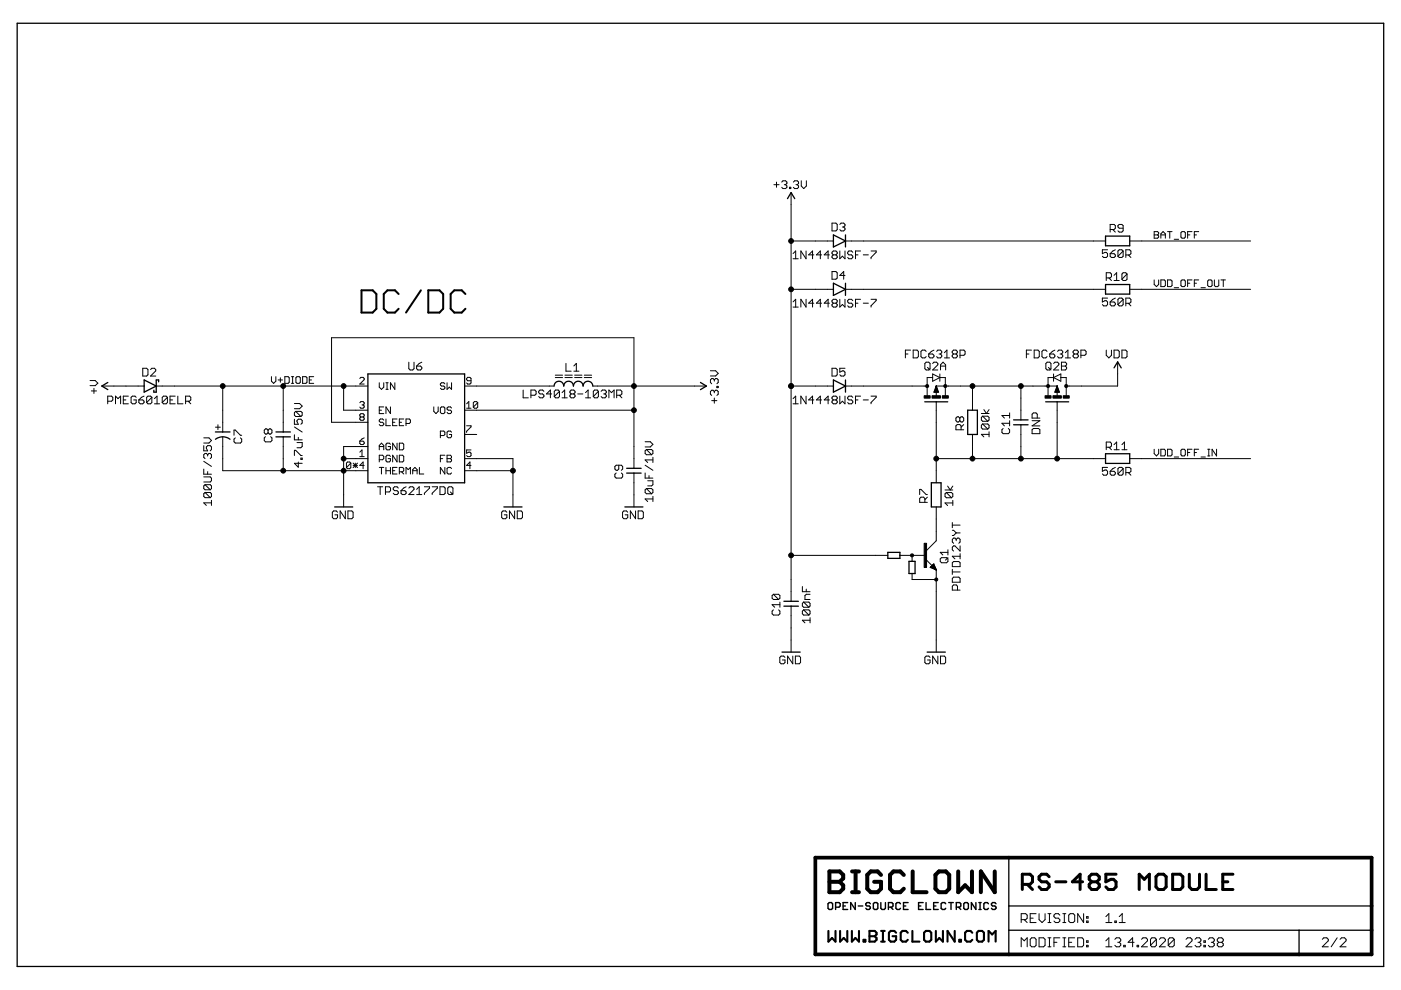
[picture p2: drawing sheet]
<svg xmlns="http://www.w3.org/2000/svg" width="297mm" height="210mm" viewBox="0 0 297 210" stroke-linecap="round" stroke-linejoin="round" font-family="sans-serif">
<g fill="#000" stroke="#000" stroke-width=".21">
<path d="M193.1 117.5h.5v.5h-.5z" fill-rule="evenodd"/>
<path d="M198.2 122.7l.3-.2a.34 .34 0 0 1 .3 .4 .34 .34 0 0 1-.3 .3l-.3-.3 .3-.1v.2l-.3-.1z" fill-rule="evenodd"/>
<circle cx="167.7" cy="51.1" r=".51"/>
<circle cx="167.7" cy="61.3" r=".51"/>
<circle cx="47.2" cy="81.9" r=".51"/>
<circle cx="60" cy="99.8" r=".51"/>
<circle cx="60" cy="81.9" r=".51"/>
<circle cx="72.9" cy="99.8" r=".51"/>
<circle cx="72.9" cy="97.2" r=".51"/>
<circle cx="72.9" cy="81.9" r=".51"/>
<circle cx="108.8" cy="99.8" r=".51"/>
<circle cx="134.4" cy="81.9" r=".51"/>
<circle cx="134.4" cy="87" r=".51"/>
<circle cx="167.7" cy="81.9" r=".51"/>
<circle cx="196.6" cy="81.8" r=".33"/>
<circle cx="198.5" cy="97.2" r=".51"/>
<circle cx="200.4" cy="81.8" r=".33"/>
<circle cx="206.2" cy="97.2" r=".51"/>
<circle cx="206.2" cy="81.9" r=".51"/>
<circle cx="216.5" cy="81.9" r=".51"/>
<circle cx="216.5" cy="97.2" r=".51"/>
<circle cx="222.2" cy="81.8" r=".33"/>
<circle cx="224.1" cy="97.2" r=".51"/>
<circle cx="226.1" cy="81.8" r=".33"/>
<circle cx="167.7" cy="117.8" r=".51"/>
</g>
<g fill="none" stroke="#000" stroke-width=".21">
<path d="M164.1 39.2h1.1M164.6 38.6v1.1M165.7 38.6l.3-.3h.6l.2 .3v.3l-.2 .3M166.3 39.2h.3M166.6 39.2l.2 .2v.3l-.2 .3h-.6l-.3-.3M167.4 39.7h.3v.3h-.3zM168.2 38.6l.3-.3h.5l.3 .3v.3l-.3 .3M168.8 39.2h.2M169 39.2l.3 .2v.3l-.3 .3h-.5l-.3-.3M169.9 38.3v1.1l.5 .6 .6-.6v-1.1M167.7 51.1h9M167.7 40.8v86.7"/>
<path d="M168.1 53.8l.6-.6v1.7M168.1 54.9h1.1M170.9 53.2v1.7l-1.1-1.7v1.7M172.6 54h-1.2l.9-.8v1.7M174.2 54h-1.1l.8-.8v1.7M175.9 54h-1.1l.8-.8v1.7M176.4 47.3h.8l.3 .3v1.1l-.3 .3h-.8zM176.4 57.6h.8l.3 .2v1.1l-.3 .3h-.8zM176.7 54l-.3-.2v-.3l.3-.3h.5l.3 .3v.3l-.3 .2M176.7 54l-.3 .3v.3l.3 .3h.5l.3-.3v-.3l-.3-.3M176.7 54h.5M178.1 47.6l.2-.3h.6l.3 .3v.3l-.3 .2"/>
<path d="M178.1 53.2v1.7l.5-.6 .6 .6v-1.7M178.6 48.1h.3M178.9 48.1l.3 .3v.3l-.3 .3h-.6l-.2-.3M179.2 58.4h-1.1l.8-.8v1.6M179.3 51.1h55.1M180.8 53.5l-.3-.3h-.5l-.3 .3v.3l.3 .2h.5l.3 .3v.3l-.3 .3h-.5l-.3-.3M181.4 54h.5M182.5 53.2h-1.1v1.7M183 54h1.1M184.7 53.2h1.1v.3l-1.1 1.1v.3M234.5 58.9h.9l.2-.2v-.6l-.2-.3h-.9v1.7M234.8 53h-1.1v.8l.6-.3h.2l.3 .3v.5l-.3 .3h-.5l-.3-.3"/>
<path d="M235.1 58.9l.5 .6M235.4 48.7h.8l.3-.3v-.6l-.3-.2h-.8v1.6M235.4 53.8h.8l.3 .3v.2l-.3 .3h-.6l-.2-.3zM235.9 48.7l.6 .5M236.2 58.4l.5-.6v1.7M236.2 59.5h1.1M236.5 53l-.6 .2-.5 .6M238.1 53.2l-1.1 1.1M238.1 48.4h-.8l-.3-.3v-.3l.3-.2h.5l.3 .2v1.1l-.3 .3h-.5l-.3-.3M238.1 53.2v1.1l-.3 .3h-.5l-.3-.3M238.1 53.2l-.3-.2h-.5l-.3 .2v1.1M238.7 54.1h.8l.3-.3v-.6l-.3-.2h-.8v1.6"/>
<path d="M239 58.1l-.3-.3h-.6l-.2 .3v1.1M239 58.1v1.1l-.3 .3h-.6l-.2-.3M239 58.1l-1.1 1.1M239.2 54.1l.6 .5M239.5 51.1h25.7M244.7 49.1h.7l.3 .2-.3 .5 .3 .5-.3 .2h-.7zM244.7 59.4v.9l.5 .5 .5-.5v-.9M244.7 49.8h.7M246.1 50.5v-.9l.5-.5 .5 .5v.9M246.1 59.4h.7l.3 .2v.9l-.3 .3h-.7zM246.1 49.8h1M247.5 59.4h.7l.3 .2v.9l-.3 .3h-.7z"/>
<path d="M247.5 49.1h1M248 49.1v1.4M249 50.7h.9M250.6 49.1h.5l.2 .2v1l-.2 .2h-.5l-.2-.2v-1zM250.6 59.4h.5l.2 .2v.9l-.2 .3h-.5l-.2-.3v-.9zM251.8 49.8h.5M252.7 49.1h-.9v1.4M252.7 59.4h-.9v1.4M253.2 49.8h.5M254.1 49.1h-.9v1.4M254.1 59.4h-.9v1.4M256.1 59.6l.2-.2h.5l.2 .2v.9l-.2 .3h-.5l-.2-.3z"/>
<path d="M257.5 59.4v1.1l.2 .3h.5l.2-.3v-1.1M258.9 59.4h.9M259.4 59.4v1.4M30.3 78.1h.8l.3 .3v1.1l-.3 .2h-.8zM31.9 78.4l.3-.3h.5l.3 .3v.2l-1.1 1.1h1.1M57.6 79.9v.9l.4 .5 .5-.5v-.9M60.4 79.9h.7l.2 .2v.9l-.2 .3h-.7zM61.8 79.9h.5M62 79.9v1.4M64.2 79.9h.7l.2 .2v.9l-.2 .3h-.7zM66.5 79.9h-.9v1.4h.9M86.7 76.8v1.4l.3 .2h.5l.3-.2v-1.4"/>
<path d="M88.3 77.6h.9l.2 .3v.3l-.2 .2h-.6l-.3-.2zM89.4 76.8l-.5 .3-.6 .5M117.7 79.5h1.6M119.8 79.5h1.5M120 77v1.7h1.1M121.7 78.7h1M121.7 77.6l.5-.6v1.7M121.8 79.5h1.6M123.9 79.5h1.5M150.6 78.6h1.1l.6 .6-.6 .5h-1.1M167.7 61.3h9M168.1 64l.6-.5v1.6"/>
<path d="M168.1 65.1h1.1M170.9 63.5v1.6l-1.1-1.6v1.6M172.6 64.3h-1.2l.9-.8v1.6M174.2 64.3h-1.1l.8-.8v1.6M175.9 64.3h-1.1l.8-.8v1.6M176.4 78.1h.8l.3 .3v1.1l-.3 .2h-.8zM176.7 64.3l-.3-.3v-.3l.3-.2h.5l.3 .2v.3l-.3 .3M176.7 64.3l-.3 .3v.2l.3 .3h.5l.3-.3v-.2l-.3-.3M176.7 64.3h.5M178.1 63.5v1.6l.5-.5 .6 .5v-1.6M179.2 78.1h-1.1v.8l.5-.3h.3l.3 .3v.6l-.3 .2h-.6l-.2-.2M179.3 61.3h55.1"/>
<path d="M180.8 63.7l-.3-.2h-.5l-.3 .2v.3l.3 .3h.5l.3 .3v.2l-.3 .3h-.5l-.3-.3M181.4 64.3h.5M182.5 63.5h-1.1v1.6M183 64.3h1.1M184.7 63.5h1.1v.2l-1.1 1.1v.3M192 75.1h.5M193.1 74.2h-1.1v1.7M193.6 74.2h.8l.3 .3v1.1l-.3 .3h-.8zM196.4 76.8h.5l.3 .3v1.1l-.3 .2h-.5l-.3-.2v-1.1zM196.4 74.5l-.3-.3h-.6l-.2 .3v1.1l.2 .3h.6l.3-.3M196.6 77.9l.6 .5M196.9 75.1h.8l.3 .2v.3l-.3 .3h-.5l-.3-.3z"/>
<path d="M197.7 79.3l1.6 .8-1.6 .7zM197.7 77.1l.3-.3h.6l.2 .3v.2l-1.1 1.1h1.1M198 74.2l-.5 .3-.6 .6M198.6 74.5l.2-.3h.6l.3 .3v.3l-.3 .3M199.1 75.1h.3M199.3 79.3v1.5M199.4 75.1l.3 .2v.3l-.3 .3h-.6l-.2-.3M199.4 78.4v-1.1l.5-.5 .6 .5v1.1M199.4 77.6h1.1M200.2 75.9h1.1M200.2 74.8l.6-.6v1.7M202.2 75.1l-.3-.3v-.3l.3-.3h.5l.3 .3v.3l-.3 .3"/>
<path d="M202.2 75.1h.5M202.2 75.1l-.3 .2v.3l.3 .3h.5l.3-.3v-.3l-.3-.2M203.5 75.3h.9l.2-.2v-.6l-.2-.3h-.9v1.7M217.6 75.1h.5M218.7 74.2h-1.1v1.7M219.3 74.2h.8l.2 .3v1.1l-.2 .3h-.8zM222 74.5l-.3-.3h-.5l-.3 .3v1.1l.3 .3h.5l.3-.3M222 76.8h.6l.2 .3v1.1l-.2 .2h-.6l-.3-.2v-1.1zM222.3 77.9l.5 .5M222.6 75.1h.8l.2 .2v.3l-.2 .3h-.6l-.2-.3zM223.4 79.3v1.5M223.4 77.1l.3-.3h.5l.3 .3v.2l-1.1 1.1h1.1"/>
<path d="M223.6 74.2l-1 .9M224.2 74.5l.3-.3h.5l.3 .3v.3l-.3 .3M224.8 75.1h.2M225 76.8h.9l.2 .3v.2l-.2 .3 .2 .3v.3l-.2 .2h-.9zM225 77.6h.9M225 75.1l.3 .2v.3l-.3 .3h-.5l-.3-.3M225.9 74.8l.5-.6v1.7M225.9 75.9h1.1M227.8 75.1l-.3-.3v-.3l.3-.3h.5l.3 .3v.3l-.3 .3M227.8 75.1h.5M227.8 75.1l-.3 .2v.3l.3 .3h.5l.3-.3v-.3l-.3-.2M229.2 75.3h.8l.3-.2v-.6l-.3-.3h-.8v1.7"/>
<path d="M234.5 74.2v1.1l.6 .6 .5-.6v-1.1M234.8 63.2h-1.1v.8l.6-.2h.2l.3 .2v.6l-.3 .3h-.5l-.3-.3M235.4 64h.8l.3 .3v.3l-.3 .3h-.6l-.2-.3zM236.2 74.2h.8l.3 .3v1.1l-.3 .3h-.8zM236.5 63.2l-.6 .3-.5 .5M237 76.7v5.2h-10.9M237.9 74.2h.8l.3 .3v1.1l-.3 .3h-.8zM238.1 63.5l-.3-.3h-.5l-.3 .3v1.1M238.1 63.5v1.1l-.3 .3h-.5l-.3-.3M238.1 63.5l-1.1 1.1M238.7 64.3h.8l.3-.3v-.5l-.3-.3h-.8v1.7M239.2 64.3l.6 .6"/>
<path d="M239.5 61.3h25.7M249 61h.9M251.8 60h.5M253.2 60h.5M254.6 61h1M19.1 80.7h1.1l.5 .5-.5 .6h-1.1M19.4 82.9h1.1M19.9 82.3v1.1M21.6 81.9h9M22.8 85.1h.8l.3-.3v-.6l-.3-.2h-.8v1.6M24.5 85.6v-1.6l.5 .5 .6-.5v1.6M26.1 84.8h.6"/>
<path d="M27.2 84h-1.1v1.6h1.1M28.9 84.2l-.3-.2h-.5l-.3 .2v1.1l.3 .3h.5l.3-.3v-.5h-.6M29.4 84.8h.9l.2 .3v.2l-.2 .3h-.6l-.3-.3zM30.5 84l-.5 .2-.6 .6M32.2 84.2v1.1l-.3 .3h-.5l-.3-.3M32.2 84.2l-.3-.2h-.5l-.3 .2v1.1M32.2 84.2l-1.1 1.1M32.7 85.6h1.1M32.7 84.5l.6-.5v1.6M33.1 81.9h44.9M35.5 84.2v1.1l-.3 .3h-.5l-.3-.3M35.5 84.2l-.3-.2h-.5l-.3 .2v1.1"/>
<path d="M35.5 84.2l-1.1 1.1M36 84.8h.6M37.1 84h-1.1v1.6h1.1M37.7 84v1.6h1.1M39.3 85.1h.9l.2-.3v-.6l-.2-.2h-.9v1.6M39.9 85.1l.5 .5M43.2 92.8h1.1l.5 .6-.5 .5h-1.1M43.2 94.5v1.1h.8l-.2-.6v-.2l.2-.3h.6l.2 .3v.5l-.2 .3M43.2 99.5v1h1.6M43.2 97.8l1.6 1.1M44 96.4l.3-.3h.3l.2 .3v.6l-.2 .2M44 96.4l-.2-.3h-.3l-.3 .3v.6l.3 .2"/>
<path d="M44 96.4v.3M44 100v.5M45.7 90.6h1M46.2 90.1v1M47.2 92.6v7.2h30.8M47.2 81.9v9.7M49.6 92.3v-1.1h.3l1.1 1.1h.2M49.9 92.8l-.3 .3v.6l.3 .2h1.1l.2-.2v-.6l-.2-.3M56.3 92.6l-.3 .3v.5l.3 .3h1.1l.3-.3v-.5l-.3-.3M56.8 91.2l-.2-.3h-.3l-.3 .3v.6l.3 .2h.3l.2-.2M56.8 91.2l.3-.3h.3l.3 .3v.6l-.3 .2h-.3l-.3-.2M56.8 91.2v.6"/>
<path d="M59 80.6h.9M59.4 80.1v.9M60 81.9v9.7M60 92.6v7.2M61.8 81.3h.5M62.4 88.9v1.1h.8l-.2-.6v-.2l.2-.3h.6l.3 .3v.5l-.3 .3M62.4 92.2v1.1h1.7M62.4 96.6v-1.1h.3l1.1 1.1h.3M62.4 90.5l1.7 1.1M62.4 85.6h1.1l.6 .5-.6 .6h-1.1M62.7 87.2h1.1l.3 .3v.5l-.3 .3M62.7 87.2l-.3 .3v.5l.3 .3h1.1"/>
<path d="M62.7 87.2l1.1 1.1M62.7 80.1l.3-.2h.4l.3 .2v.9l-.3 .3h-.4l-.3-.3zM63 93.8h1.1v.9l-.3 .2h-.8M63.2 98v1.1l-.8-.9h1.7M63.2 92.7v.6M63.8 97.1h.3v.3h-.3zM65.6 80.6h.4M72.9 81.9v5.1h5.1M72.9 97.2h5.1M74.4 98.2l-.3-.2h-.4l-.3 .2v.9M74.4 98.2v.9l-.3 .3h-.4l-.3-.3M74.4 98.2l-1 .9"/>
<path d="M74.9 98.7h.9M74.9 98.2l.9 .9M75.3 98.2v.9M75.8 98.2l-.9 .9M76.3 85.4l.2-.2h.5l.2 .2-.2 .5M76.3 80.2l.2-.2h.5l.2 .2v.3l-.9 .9h.9M76.3 93.5h.7l.2 .3v.2l-.2 .3h-.5l-.2-.3zM76.3 95.9l.5-.5v1.4M76.3 96.8h.9M76.5 88.4l-.2-.2 .2-.5h.5l.2 .2-.2 .5M76.5 88.4l-.2 .2 .2 .5h.5l.2-.2-.2-.5M76.5 88.4h.5"/>
<path d="M76.8 85.9h.2M77 85.9l.2 .2-.2 .5h-.5l-.2-.3M77.2 98.7h-.9l.7-.7v1.4M77.2 92.8l-.9 .7M78 89.5h-7.7v-17.9h64.1v27.7M78 94.7h-5.1v12.8M80.4 87h.5M80.4 94.7h1M80.4 81.2v.9l.5 .4 .5-.4v-.9M80.4 95.4v-1l.5-.4 .5 .4v1M80.4 97.5h.7l.3-.3v-.4l-.3-.3h-.7v1.4M80.4 99.1h1"/>
<path d="M80.9 99.1v1.4M81.4 89.1l-.3-.3h-.5l-.2 .5 .2 .2h.5l.3 .3v.2l-.3 .3h-.5l-.2-.3M81.4 86.3h-1v1.4h1M81.8 99.8h1M81.8 88.8v1.5h1M81.8 99.1v1.4M81.8 82.5h.5M81.8 81.2h.5M82.1 81.2v1.3M82.8 94.2l-.3-.2h-.4l-.3 .2v.9l.3 .3h.4l.3-.3v-.4h-.5M82.8 96.8l-.3-.3h-.4l-.3 .3v.9l.3 .2h.4l.3-.2v-.5h-.5M82.8 86.3v1.4l-1-1.4v1.4"/>
<path d="M82.8 99.1v1.4M83.2 89.5h.5M83.2 99.8h.5M83.7 81.2v1.3l-.9-1.3v1.3M84.2 88.8h-1v1.5h1M84.2 94v1.4l-1-1.4v1.4M84.2 96.5v1.4l-1-1.4v1.4M84.2 99.1h-1v1.4h1M84.7 89.5h.4M84.7 94h.7l.2 .2v.9l-.2 .3h-.7zM84.7 96.5h.7l.2 .3v.9l-.2 .2h-.7zM85.6 88.8h-.9v1.5h.9"/>
<path d="M86.1 89.8h.7l.2-.3v-.4l-.2-.3h-.7v1.5M87.5 99.8h.9M88.9 99.1v1.4h1M92 86.3v.9l.4 .5 .5-.5v-.9M93.4 97.2h.5M93.4 86.5l.2-.2h.5l.2 .2v.9l-.2 .3h-.5l-.2-.3zM93.4 92.4h.7l.2-.3v-.5l-.2-.2h-.7v1.4M94.3 81.4l-.2-.2h-.5l-.2 .2v.2l.2 .3h.5l.2 .2-.2 .4h-.5l-.2-.2M94.3 96.5h-.9v1.4M94.3 99.1v1.4l-.9-1.4v1.4M94.8 97.2h.7M94.8 96.5h.7l.2 .3-.2 .4 .2 .5-.2 .2h-.7z"/>
<path d="M94.8 81.2v1.3l.5-.4 .4 .4v-1.3M95.7 86.5l-.2-.2h-.5l-.2 .2v.2l.2 .3h.5l.2 .2-.2 .5h-.5l-.2-.3M95.7 91.6l-.2-.2h-.5l-.2 .2v1l.2 .2h.5l.2-.2v-.5h-.4M95.7 99.3l-.2-.2h-.5l-.2 .2v1l.2 .2h.5l.2-.2M98.5 81.9h19M98.5 87h35.9M98.5 97.2h10.3v10.3M98.5 99.8h10.3M98.5 92.1h2.6M98.9 86.6h1M98.9 85.6l.5-.4v1.4M98.9 90.3h1v.2l-1 .9v.3"/>
<path d="M99.9 95.4h-1v.7l.5-.2 .5 .2v.5l-.3 .2h-.4l-.3-.2M99.9 80.7h-.7l-.3-.2v-.3l.3-.2h.4l.3 .2v1l-.3 .2h-.4l-.3-.2M99.9 98.7h-1l.7-.7v1.4M101.3 85.4l-.3-.2h-.4l-.2 .2v.9M101.3 85.4v.9l-.3 .3h-.4l-.2-.3M101.3 85.4l-.9 .9M110.9 82.7v1.6h1.1M112.6 83.8h.8l.3-.3v-.5l-.3-.3h-.8v1.6M115.3 83l-.3-.3h-.5l-.3 .3v.2l.3 .3h.5l.3 .3v.3l-.3 .2h-.5l-.3-.2M117 83.5h-1.1l.8-.8v1.6M117.7 80.1h1.6M118.6 83v1.1l-.3 .2h-.5l-.3-.2"/>
<path d="M118.6 83l-.3-.3h-.5l-.3 .3v1.1M118.6 83l-1.1 1.1M119.2 84.3h1.1M119.2 83.2l.5-.5v1.6M119.8 80.1h1.5M121.1 83.5l-.3 .3v.3l.3 .2h.5l.3-.2v-.3l-.3-.3M121.1 83.5l-.3-.3v-.2l.3-.3h.5l.3 .3v.2l-.3 .3M121.1 83.5h.5M121.8 80.1h1.6M122.5 83.5h1.1M123.9 80.1h1.5M124.1 84.3h1.1"/>
<path d="M124.1 83.2l.6-.5v1.6M125.7 81.9h24.1M126.9 83v1.1l-.3 .2h-.5l-.3-.2M126.9 83l-.3-.3h-.5l-.3 .3v1.1M126.9 83l-1.1 1.1M127.4 83l.3-.3h.6l.2 .3v.2l-.2 .3M128 83.5h.3M128.3 83.5l.2 .3v.3l-.2 .2h-.6l-.3-.2M129.1 84.3v-1.6l.5 .5 .6-.5v1.6M130.7 83.8h.9l.2-.3v-.5l-.2-.3h-.9v1.6M131.2 98.6v.8l-.3 .3h-.3l-.2-.3v-.5l.2-.3h1.1l.3 .3v.5l-.3 .3M131.3 83.8l.5 .5"/>
<path d="M136.8 93.7h1.1l.5 .5-.5 .6h-1.1M136.8 98.6l1.6 1.1M137.1 95.3h1.1l.2 .3v.5l-.2 .3M137.1 95.3l-.3 .3v.5l.3 .3h1.1M137.1 95.3l1.1 1.1M138.4 97v1.1M138.4 97.5h-1.6l.5 .6M150.9 84.9h1.1M151.4 80.5v.3M151.4 83v.3M151.4 84.4v1.1M151.4 83l-.2-.3h-.3l-.3 .3v.6l.3 .2"/>
<path d="M151.4 80.5l-.2-.2h-.3l-.3 .2v.6l.3 .3M151.4 83l.3-.3h.3l.3 .3v.6l-.3 .2M151.4 80.5l.3-.2h.3l.3 .2v.6l-.3 .3M152 81.9h.3v.3h-.3zM167.7 81.9h9M168.1 84.5l.6-.5v1.6M168.1 85.6h1.1M170.9 84v1.6l-1.1-1.6v1.6M172.6 84.8h-1.2l.9-.8v1.6M174.2 84.8h-1.1l.8-.8v1.6M175.9 84.8h-1.1l.8-.8v1.6M176.7 84.8l-.3-.3v-.3l.3-.2h.5l.3 .2v.3l-.3 .3"/>
<path d="M176.7 84.8l-.3 .3v.2l.3 .3h.5l.3-.3v-.2l-.3-.3M176.7 84.8h.5M178.1 84v1.6l.5-.5 .6 .5v-1.6M179.3 81.9h17.3M180.8 84.2l-.3-.2h-.5l-.3 .2v.3l.3 .3h.5l.3 .3v.2l-.3 .3h-.5l-.3-.3M181.4 84.8h.5M182.5 84h-1.1v1.6M183 84.8h1.1M184.7 84h1.1v.2l-1.1 1.1v.3M197.7 80.1h-1.1v3.8M198.5 81.9h25.6M198.5 81.9v2"/>
<path d="M198.5 85.2v17.2M198.5 97.2h35.9M198.5 81.9l.5 1.2h-1zM198.5 81.9l-.4 1.2M198.5 81.9l-.3 1.2M198.5 81.9l-.1 1.2M198.5 81.9l.1 1.2M198.5 81.9l.3 1.2M198.5 81.9l.4 1.2M199.3 80.1h1.1v3.8M203.5 88.6l.3-.2h.2l.3 .2v.6l-.3 .3h-.2l-.3-.3M203.5 88.6l-.3-.2h-.3l-.2 .2v.6l.2 .3h.3l.3-.3"/>
<path d="M203.5 88.6v.6M203.8 91.1v-.8l-.3-.3h-.6l-.2 .3v.8h1.6M204.3 90l-.5 .6M206.2 81.9v5.1M206.2 92.1v5.1M208.1 87.7h1.6M208.3 88.2l1.1 1.1M208.3 89.9l-.2 .3v.5l.2 .3h1.1M208.3 88.2h1.1l.3 .3v.5l-.3 .3M208.3 89.9h1.1l.3 .3v.5l-.3 .3M208.3 88.2l-.2 .3v.5l.2 .3h1.1M208.3 89.9l1.1 1.1"/>
<path d="M208.6 86.8l.5 .9 .6-.9M209.7 92.1h-1.6l.5 .5M209.7 91.5v1.1M212.7 90.8l-.3 .3v.6l.3 .2h1.1l.3-.2v-.6l-.3-.3M214.1 87.5v1.1M214.1 89.2v1.1M214.1 89.7h-1.7l.6 .6M214.1 88.1h-1.7l.6 .5M216.5 81.9v7.1M216.5 90.1v7.1M218.8 91.1l.3-.3h1.1l.3 .3v.8h-1.7zM218.8 89.2h1.7l-1.7 1.1h1.7"/>
<path d="M219.9 88.6v-.8l-.3-.3h-.5l-.3 .3v.8h1.7M223.4 80.1h-1.2v3.8M223.4 80.1l1.5-.8v1.5zM224.1 81.9v2M224.1 85.2v12M224.1 81.9l.5 1.2h-1zM224.1 81.9l.4 1.2M224.1 81.9l.3 1.2M224.1 81.9l.2 1.2M224.1 81.9l-.1 1.2M224.1 81.9l-.2 1.2M224.1 81.9l-.3 1.2"/>
<path d="M224.9 80.1h1.2v3.8M234.5 94.8h.9l.2-.2v-.6l-.2-.3h-.9v1.7M234.8 99.1h-1.1v.8l.6-.2h.2l.3 .2v.6l-.3 .3h-.5l-.3-.3M235.1 94.8l.5 .6M235.4 99.9h.8l.3 .3v.3l-.3 .3h-.6l-.2-.3zM236.2 94.3l.5-.6v1.7M236.2 95.4h1.1M236.5 99.1l-.6 .3-.5 .5M237.9 95.4h1.1M237.9 94.3l.5-.6v1.7M238.1 99.4v1.1l-.3 .3h-.5l-.3-.3M238.1 99.4l-.3-.3h-.5l-.3 .3v1.1"/>
<path d="M238.1 99.4l-1.1 1.1M239.5 97.2h25.7M244.7 95.2v1l.5 .5 .5-.5v-1M246.1 95.2h.7l.3 .3v.9l-.3 .3h-.7zM247.5 95.2h.7l.3 .3v.9l-.3 .3h-.7zM249 96.9h.9M250.4 95.5l.2-.3h.5l.2 .3v.9l-.2 .3h-.5l-.2-.3zM251.8 95.9h.5M252.7 95.2h-.9v1.5M253.2 95.9h.5M254.1 95.2h-.9v1.5M254.6 96.9h1"/>
<path d="M256.1 96.7h.4M256.1 95.2h.4M256.3 95.2v1.5M257.9 95.2v1.5l-.9-1.5v1.5M43.2 101.1h1.4l.2 .3v.5l-.2 .3h-1.4M43.5 104.4l-.3 .3v.5l.3 .3h1.1M43.5 104.4h1.1l.2 .3v.5l-.2 .3M43.5 102.8h1.1l.2 .2v.6l-.2 .2M43.5 102.8l-.3 .2v.6l.3 .2h1.1M43.5 104.4l1.1 1.1M43.5 102.8l1.1 1M44.8 106.6h-1.6l.6 .6"/>
<path d="M44.8 106.1v1.1M71.6 108.6l-.3-.3h-.6l-.2 .3v1.1l.2 .3h.6l.3-.3v-.5h-.6M73.2 108.3v1.7l-1.1-1.7v1.7M73.8 108.3h.8l.3 .3v1.1l-.3 .3h-.8zM80.1 103.2h1.1M80.6 103.2v1.7M81.7 104.3h.8l.3-.3v-.5l-.3-.3h-.8v1.7M84.5 103.5l-.3-.3h-.5l-.3 .3v.3l.3 .2h.5l.3 .3v.3l-.3 .3h-.5l-.3-.3M84.7 100h.7l.2-.2v-.5l-.2-.2h-.7v1.4M85 104h.8l.3 .3v.3l-.3 .3h-.5l-.3-.3zM85.1 100l.5 .5M86.1 100.5v-1.4l.5 .5 .4-.5v1.4"/>
<path d="M86.1 103.2l-1.1 .8M86.7 103.5l.3-.3h.5l.3 .3v.3l-1.1 1.1h1.1M87.5 100.5v-.9l.5-.5 .4 .5v.9M88.3 104.9h1.1M88.3 103.8l.6-.6v1.7M90 103.2h1.1v.3l-1.1 1.1v.3M91.6 103.2h1.1v.3l-1.1 1.1v.3M93.3 103.2h.8l.3 .3v1.1l-.3 .3h-.8zM94.9 103.5l.3-.3h.6l.2 .3v1.1l-.2 .3h-.6l-.3-.3zM95.5 104.3l.5 .6M107.5 108.6l-.3-.3h-.6l-.2 .3v1.1l.2 .3h.6l.3-.3v-.5h-.6M109.1 108.3v1.7l-1.1-1.7v1.7"/>
<path d="M109.7 108.3h.8l.3 .3v1.1l-.3 .3h-.8zM130.6 100.3l-.2 .3v.5l.2 .3h1.1l.3-.3v-.5l-.3-.3M133.1 108.6l-.3-.3h-.5l-.3 .3v1.1l.3 .3h.5l.3-.3v-.5h-.6M134.4 100.3v7.2M134.7 108.3v1.7l-1.1-1.7v1.7M135.3 108.3h.8l.3 .3v1.1l-.3 .3h-.8zM136.8 100.3v1.1h1.6M137.1 103.6l1.1 1.1M137.1 103.6h1.1l.2 .3v.5l-.2 .3M137.1 103.6l-.3 .3v.5l.3 .3h1.1M137.3 101.9h1.1v.9l-.2 .2h-.9M137.6 100.8v.6"/>
<path d="M138.4 105.8h-1.6l.5 .5M138.4 105.2v1.1M167.7 117.8h20.5M190.8 117.8h5.1M193.4 117.8v1.2M195 104.9v-1.1h.3l1.1 1.1h.2M196.1 106.5v-.8l-.3-.3h-.5l-.3 .3v.8h1.6M196.2 118.5l2.3 2.3M196.6 105.4l-.5 .6M197.5 120l-.3 .3 1.3 .5M197.5 120l1 .8M197.7 119.9l.3-.4 .5 1.3"/>
<path d="M197.7 119.9l-.2 .1M197.7 119.9l.8 .9M197.7 119.8l.8 1M197.8 119.7l.7 1.1M197.9 119.7l.6 1.1M197.9 119.6l.6 1.2M198.5 107.5v7.2l-2.3 2.3M199.3 118.5l.3-.3h1.1l.3 .3v.5l-.3 .3h-1.1l-.3-.3zM200.4 103.9h1.6M200.6 104.4h1.1l.3 .3v.6l-.3 .2M200.6 104.4l-.2 .3v.6l.2 .2h1.1M200.6 104.4l1.1 1.1"/>
<path d="M200.9 103.1l.6 .8 .5-.8M201 117.1h-1.7l.6 .6M201 116.6v1.1M201 118.2l-.6 .6M201.9 110.8v1.1M201.9 119.3l.3-.2h1.1l.3 .2v.8h-1.7zM201.9 112.4h.3l.5 .6M201.9 111.3h1.7M202 106.6h-1.6l.5 .6M202 106.1v1.1M202.7 114.4l-.2-.3h-.3l-.3 .3v.5l.3 .3M202.7 114.4l.3-.3h.3l.3 .3v.5l-.3 .3"/>
<path d="M202.7 114.4v.2M202.7 113l-.5 .5h-.3M202.7 113h.9M203.6 115.7v1.1l-1.1-1.1h-.3l-.3 .3v.6l.3 .2M203.6 117.4v1.1M203.6 117.9h-1.7l.6 .6M238.7 100.2h.8l.3-.3v-.5l-.3-.3h-.8v1.7M239.2 100.2l.6 .6M164 129.3l-.3 .3v.5l.3 .3h1.1l.3-.3v-.5l-.3-.3M164 126l-.3 .3v.5l.3 .3h1.1M164 126h1.1l.3 .3v.5l-.3 .3M164 126l1.1 1.1"/>
<path d="M165.4 127.7v1.1M165.4 128.2h-1.7l.6 .6M166.4 139.4l-.2-.3h-.6l-.3 .3v1.1l.3 .2h.6l.2-.2v-.6h-.5M167.7 128.5v9.8M168.1 139.1v1.6l-1.1-1.6v1.6M168.6 139.1h.9l.2 .3v1.1l-.2 .2h-.9zM170.1 124.4v1.1h1.6M170.4 129.3l-.3 .3v.5l.3 .3h1.1M170.4 127.7h1.1l.2 .2v.6l-.2 .3M170.4 129.3h1.1l.2 .3v.5l-.2 .3M170.4 127.7l-.3 .2v.6l.3 .3h1.1M170.4 129.3l1.1 1.1"/>
<path d="M170.4 127.7l1.1 1.1M170.9 124.9v.6M171.7 126h-.8l-.2 .3v.8h1M171.7 131.5h-1.6l.6 .6M171.7 131v1.1M193.4 121.6v1.3h5.1M197.2 139.4l-.3-.3h-.5l-.3 .3v1.1l.3 .2h.5l.3-.2v-.6h-.6M197.3 120.2l1.2 .6M197.4 120.1l1.1 .7M197.5 120.1l1 .7M198.5 120.8v17.5M198.8 139.1v1.6l-1.1-1.6v1.6"/>
<path d="M199.4 139.1h.8l.3 .3v1.1l-.3 .2h-.8zM201.9 120.7v1.1M201.9 121.3h1.7M202.2 122.4h1.1l.3 .2v.8h-1.7v-.8zM203 125.1v-.8l-.3-.3h-.5l-.3 .3v.8h1.7M216.5 195h1l.3-.3v-.7l-.3-.3h-1v1.9M217.1 195l.7 .6M218.4 194.7h.7M218.7 198.8h.7l.3 .4v1.2l-.3 .3h-.7l-.3-.3v-1.2zM219.7 193.7h-1.3v1.9h1.3M220.3 193.7v1.3l.6 .6 .7-.6v-1.3M220.3 198.8h1l.3 .4v1.2l-.3 .3h-1z"/>
<path d="M222.2 193.7h.6M222.2 195.6h.6M222.2 198.8h.6M222.5 193.7v1.9M222.5 198.8v1.9M223.5 199.8h.6M224.7 194l-.3-.3h-.6l-.3 .3v.4l.3 .3h.6l.3 .3v.3l-.3 .3h-.6l-.3-.3M224.7 198.8h-1.2v1.9M225.3 193.7h.7M225.3 195.6h.7M225.3 198.8h.7M225.7 193.7v1.9"/>
<path d="M225.7 198.8v1.9M226.6 199.8h.6M226.9 193.7h.6l.4 .3v1.3l-.4 .3h-.6l-.3-.3v-1.3zM227.9 198.8h-1.3v1.9h1.3M228.5 198.8h.9l.3 .4v1.2l-.3 .3h-.9zM229.7 193.7v1.9l-1.2-1.9v1.9M230.4 195.3h.3v.3h-.3zM230.4 194.4h.3v.3h-.3zM230.4 199.5h.3v.3h-.3zM234.5 195.6h1.2M234.5 199.5l.6-.7v1.9M234.5 194.4l.6-.7v1.9"/>
<path d="M236.4 195.3h.3v.3h-.3zM236.4 199.2l.3-.4h.6l.3 .4v.3l-.3 .3M237 199.8h.3M237.3 195.6h1.3M237.3 199.8l.3 .3v.3l-.3 .3h-.6l-.3-.3M237.3 194.4l.6-.7v1.9M240.5 199.8h-1.3l.9-1v1.9M242 199.2l.3-.4h.7l.3 .4v.3l-1.3 1.2h1.3M245.2 199.2l-.3-.4h-.7l-.3 .4v1.2M245.2 199.2v1.2l-.3 .3h-.7l-.3-.3M245.2 199.2l-1.3 1.2M245.8 199.2l.3-.4h.7l.3 .4v.3l-1.3 1.2h1.3"/>
<path d="M249 199.2l-.4-.4h-.6l-.3 .4v1.2M249 199.2v1.2l-.4 .3h-.6l-.3-.3M249 199.2l-1.3 1.2M251.5 199.2l.3-.4h.6l.3 .4v.3l-1.2 1.2h1.2M253.4 199.2l.3-.4h.6l.3 .4v.3l-.3 .3M254 199.8h.3M254.3 199.8l.3 .3v.3l-.3 .3h-.6l-.3-.3M255.2 199.5h.4v.3h-.4zM256.2 199.2l.3-.4h.6l.4 .4v.3l-.4 .3M256.8 199.8h.3M257.1 199.8l.4 .3v.3l-.4 .3h-.6l-.3-.3M258.4 199.8l-.3-.3v-.3l.3-.4h.6l.4 .4v.3l-.4 .3"/>
<path d="M258.4 199.8l-.3 .3v.3l.3 .3h.6l.4-.3v-.3l-.4-.3M258.4 199.8h.6M280.4 199.2l.3-.4h.6l.3 .4v.3l-1.2 1.2h1.2M283.5 198.8l-1.3 1.9M284.1 199.2l.3-.4h.7l.3 .4v.3l-1.3 1.2h1.3M216.5 200.7v-1.9l.6 .7 .7-.7v1.9M222.2 200.7h.6M225.3 200.7h.7M230.4 200.4h.3v.3h-.3zM234.5 200.7h1.2M238.3 200.4h.3v.3h-.3zM241.1 200.4h.3v.3h-.3z"/>
<path d="M255.2 200.4h.4v.3h-.4z"/>
</g>
<path d="M172.9 181.8h117.9v20.6h-117.9z" fill="none" stroke="#000" stroke-width=".78"/>
<g fill="none" stroke="#000" stroke-width=".28">
<path d="M3.6 4.9h289.8v200h-289.8zM167 42.1l.7-1.3 .8 1.3M176.7 49.8l2.6 1.3-2.6 1.3zM179.3 49.8v2.6M234.4 50.1h5.1v2h-5.1zM78 79.3h20.5v23.1h-20.5zM176.7 60l2.6 1.3-2.6 1.3zM179.3 60v2.6M234.4 60.3h5.1v2.1h-5.1zM236.2 78l.8-1.3 .7 1.3M22.9 81.1l-1.3 .8 1.3 .7M30.6 80.6l2.5 1.3-2.5 1.2z"/>
<path d="M33.6 81v-.4h-.5v2.5h-.5v-.4M45.7 93.1a2.52 2.52 0 0 1 3.1 0M45.7 91.6h3.1M58.5 92.6h3.1M58.5 91.6h3.1M117.5 81.9a1.03 1.03 0 0 1 1-1.1 1.03 1.03 0 0 1 1 1.1 1.03 1.03 0 0 1 1.1-1.1 1.03 1.03 0 0 1 1 1.1 1.03 1.03 0 0 1 1-1.1 1.03 1.03 0 0 1 1 1.1 1.03 1.03 0 0 1 1.1-1.1 1.03 1.03 0 0 1 1 1.1M132.9 99.3h3M148.5 81.1l1.3 .8-1.3 .7M176.7 80.6l2.6 1.3-2.6 1.2zM179.3 80.6v2.5M196.1 85.2h4.8M205.2 87h2v5.1h-2z"/>
<path d="M214.9 90.1h3.1M214.9 89h3.1M221.7 85.2h4.9M234.4 96.2h5.1v2.1h-5.1zM71 107.5h3.8M106.8 107.5h3.9M132.5 107.5h3.8M132.9 100.3h3M188.2 117.1h2.6v1.3h-2.6zM192.7 119h1.3v2.6h-1.3zM197.5 102.4h2v5.1h-2zM165.8 138.3h3.9"/>
<path d="M166.2 128.5h3.1M166.2 127.5h3.1M196.6 138.3h3.8M213.9 181.8v20.6M213.9 192.1h76.9M213.9 197.2h76.9M275.4 197.2v5.2"/>
</g>
<path d="M175.9 184.8h2.1l.8 .7v.7l-.8 .8 .8 .7v.7l-.8 .8h-2.1zM175.9 187h2.1M180.7 184.8h1.4M180.7 189.2h1.4M181.4 184.8v4.4M186.8 185.5l-.7-.7h-1.5l-.7 .7v2.9l.7 .8h1.5l.7-.8v-1.4h-1.5M191.6 185.5l-.7-.7h-1.5l-.7 .7v2.9l.7 .8h1.5l.7-.8M193.5 184.8v4.4h2.9M198.3 185.5l.8-.7h1.4l.8 .7v2.9l-.8 .8h-1.4l-.8-.8zM203.2 184.8v4.4l1.4-1.5 1.5 1.5v-4.4M210.9 184.8v4.4l-2.9-4.4v4.4" fill="none" stroke="#000" stroke-width=".85"/>
<g fill="none" stroke="#000" stroke-width=".3">
<path d="M175.8 191.4h.5l.2 .2v1l-.2 .2h-.5l-.2-.2v-1zM177.2 192.3h.7l.2-.2v-.5l-.2-.2h-.7v1.4M178.8 192.1h.4M179.7 191.4h-.9v1.4h.9M181.3 191.4v1.4l-.9-1.4v1.4M182 192.1h.9M184.5 191.6l-.2-.2h-.5l-.2 .2v.3l.2 .2h.5l.2 .2v.3l-.2 .2h-.5l-.2-.2M185.4 191.4h.5l.2 .2v1l-.2 .2h-.5l-.2-.2v-1zM186.8 191.4v1.2l.2 .2h.5l.2-.2v-1.2M188.4 192.3h.7l.2-.2v-.5l-.2-.2h-.7v1.4M188.8 192.3l.5 .5M190.9 191.6l-.2-.2h-.5l-.3 .2v1l.3 .2h.5l.2-.2"/>
<path d="M191.6 192.1h.4M192.5 191.4h-.9v1.4h.9M194.8 192.1h.4M195.7 191.4h-.9v1.4h.9M196.3 191.4v1.4h1M198 192.1h.4M198.9 191.4h-.9v1.4h.9M200.5 191.6l-.2-.2h-.5l-.3 .2v1l.3 .2h.5l.2-.2M201.1 191.4h1M201.6 191.4v1.4M202.8 192.3h.7l.2-.2v-.5l-.2-.2h-.7v1.4M203.2 192.3l.5 .5"/>
<path d="M204.6 191.4h.5l.2 .2v1l-.2 .2h-.5l-.3-.2v-1zM206.9 191.4v1.4l-.9-1.4v1.4M207.5 191.4h.5M207.5 192.8h.5M207.8 191.4v1.4M209.6 191.6l-.3-.2h-.4l-.3 .2v1l.3 .2h.4l.3-.2M211.2 191.6l-.3-.2h-.5l-.2 .5 .2 .2h.5l.3 .2v.3l-.3 .2h-.5l-.2-.2"/>
</g>
<g fill="none" stroke="#000" stroke-width=".44">
<path d="M175.6 197.4v2.2l.8-.7 .7 .7v-2.2M178.1 197.4v2.2l.8-.7 .7 .7v-2.2M180.6 197.4v2.2l.8-.7 .7 .7v-2.2M183.1 199.3h.4v.3h-.4zM184.3 197.4h1.2l.3 .4v.3l-.3 .4 .3 .4v.4l-.3 .3h-1.2zM184.3 198.5h1.2M186.8 199.6h.8M186.8 197.4h.8M187.2 197.4v2.2M190 197.8l-.4-.4h-.8l-.3 .4v1.5l.3 .3h.8l.4-.3v-.8h-.8M192.5 197.8l-.4-.4h-.8l-.3 .4v1.5l.3 .3h.8l.4-.3M193.4 197.4v2.2h1.5"/>
<path d="M195.9 197.8l.4-.4h.8l.3 .4v1.5l-.3 .3h-.8l-.4-.3zM198.4 197.4v2.2l.8-.7 .7 .7v-2.2M202.4 197.4v2.2l-1.5-2.2v2.2M203.4 199.3h.4v.3h-.4zM206.1 197.8l-.3-.4h-.8l-.4 .4v1.5l.4 .3h.8l.3-.3M207.5 197.4h.7l.4 .4v1.5l-.4 .3h-.7l-.4-.3v-1.5zM209.6 199.6v-2.2l.8 .7 .7-.7v2.2"/>
</g>
<g fill="none" stroke="#000" stroke-width=".63">
<path d="M216.7 187.5h1.7l.5-.5v-1.1l-.5-.5h-1.7v3.2M217.8 187.5l1.1 1.1M222.4 185.9l-.5-.5h-1.1l-.5 .5v.5l.5 .6h1.1l.5 .5v.5l-.5 .6h-1.1l-.5-.6M223.8 187h2.2M229.5 187h-2.1l1.6-1.6v3.2M231.5 187l-.6-.6v-.5l.6-.5h1l.6 .5v.5l-.6 .6M231.5 187h1M231.5 187l-.6 .5v.5l.6 .6h1l.6-.6v-.5l-.6-.5M236.6 185.4h-2.1v1.6l1-.6h.6l.5 .6v1l-.5 .6h-1.1l-.5-.6M241.5 188.6v-3.2l1.1 1 1.1-1v3.2M245.6 185.4h1.1l.5 .5v2.1l-.5 .6h-1.1l-.5-.6v-2.1zM248.6 185.4h1.6l.6 .5v2.1l-.6 .6h-1.6z"/>
<path d="M252.2 185.4v2.6l.5 .6h1.1l.5-.6v-2.6M255.7 185.4v3.2h2.2M259.2 187h1.1M261.4 185.4h-2.2v3.2h2.2"/>
</g>
<path d="M195.9 83.9h1.3v.5h-1.3zM197.6 83.9h1.8v.5h-1.8zM199.8 83.9h1.3v.5h-1.3zM221.6 83.9h1.2v.5h-1.2zM223.2 83.9h1.8v.5h-1.8zM225.4 83.9h1.3v.5h-1.3zM195.9 115.2h.5v5.1h-.5z" fill="#000" stroke="#000" stroke-width=".21"/>
<path d="M76.6 61.6h2.4l.8 .7v3.2l-.8 .8h-2.4zM84.5 62.3l-.8-.7h-1.6l-.7 .7v3.2l.7 .8h1.6l.8-.8M89.2 61.6l-3.1 4.7M90.8 61.6h2.4l.8 .7v3.2l-.8 .8h-2.4zM98.7 62.3l-.8-.7h-1.6l-.8 .7v3.2l.8 .8h1.6l.8-.8" fill="none" stroke="#000" stroke-width=".42"/>
</svg>
